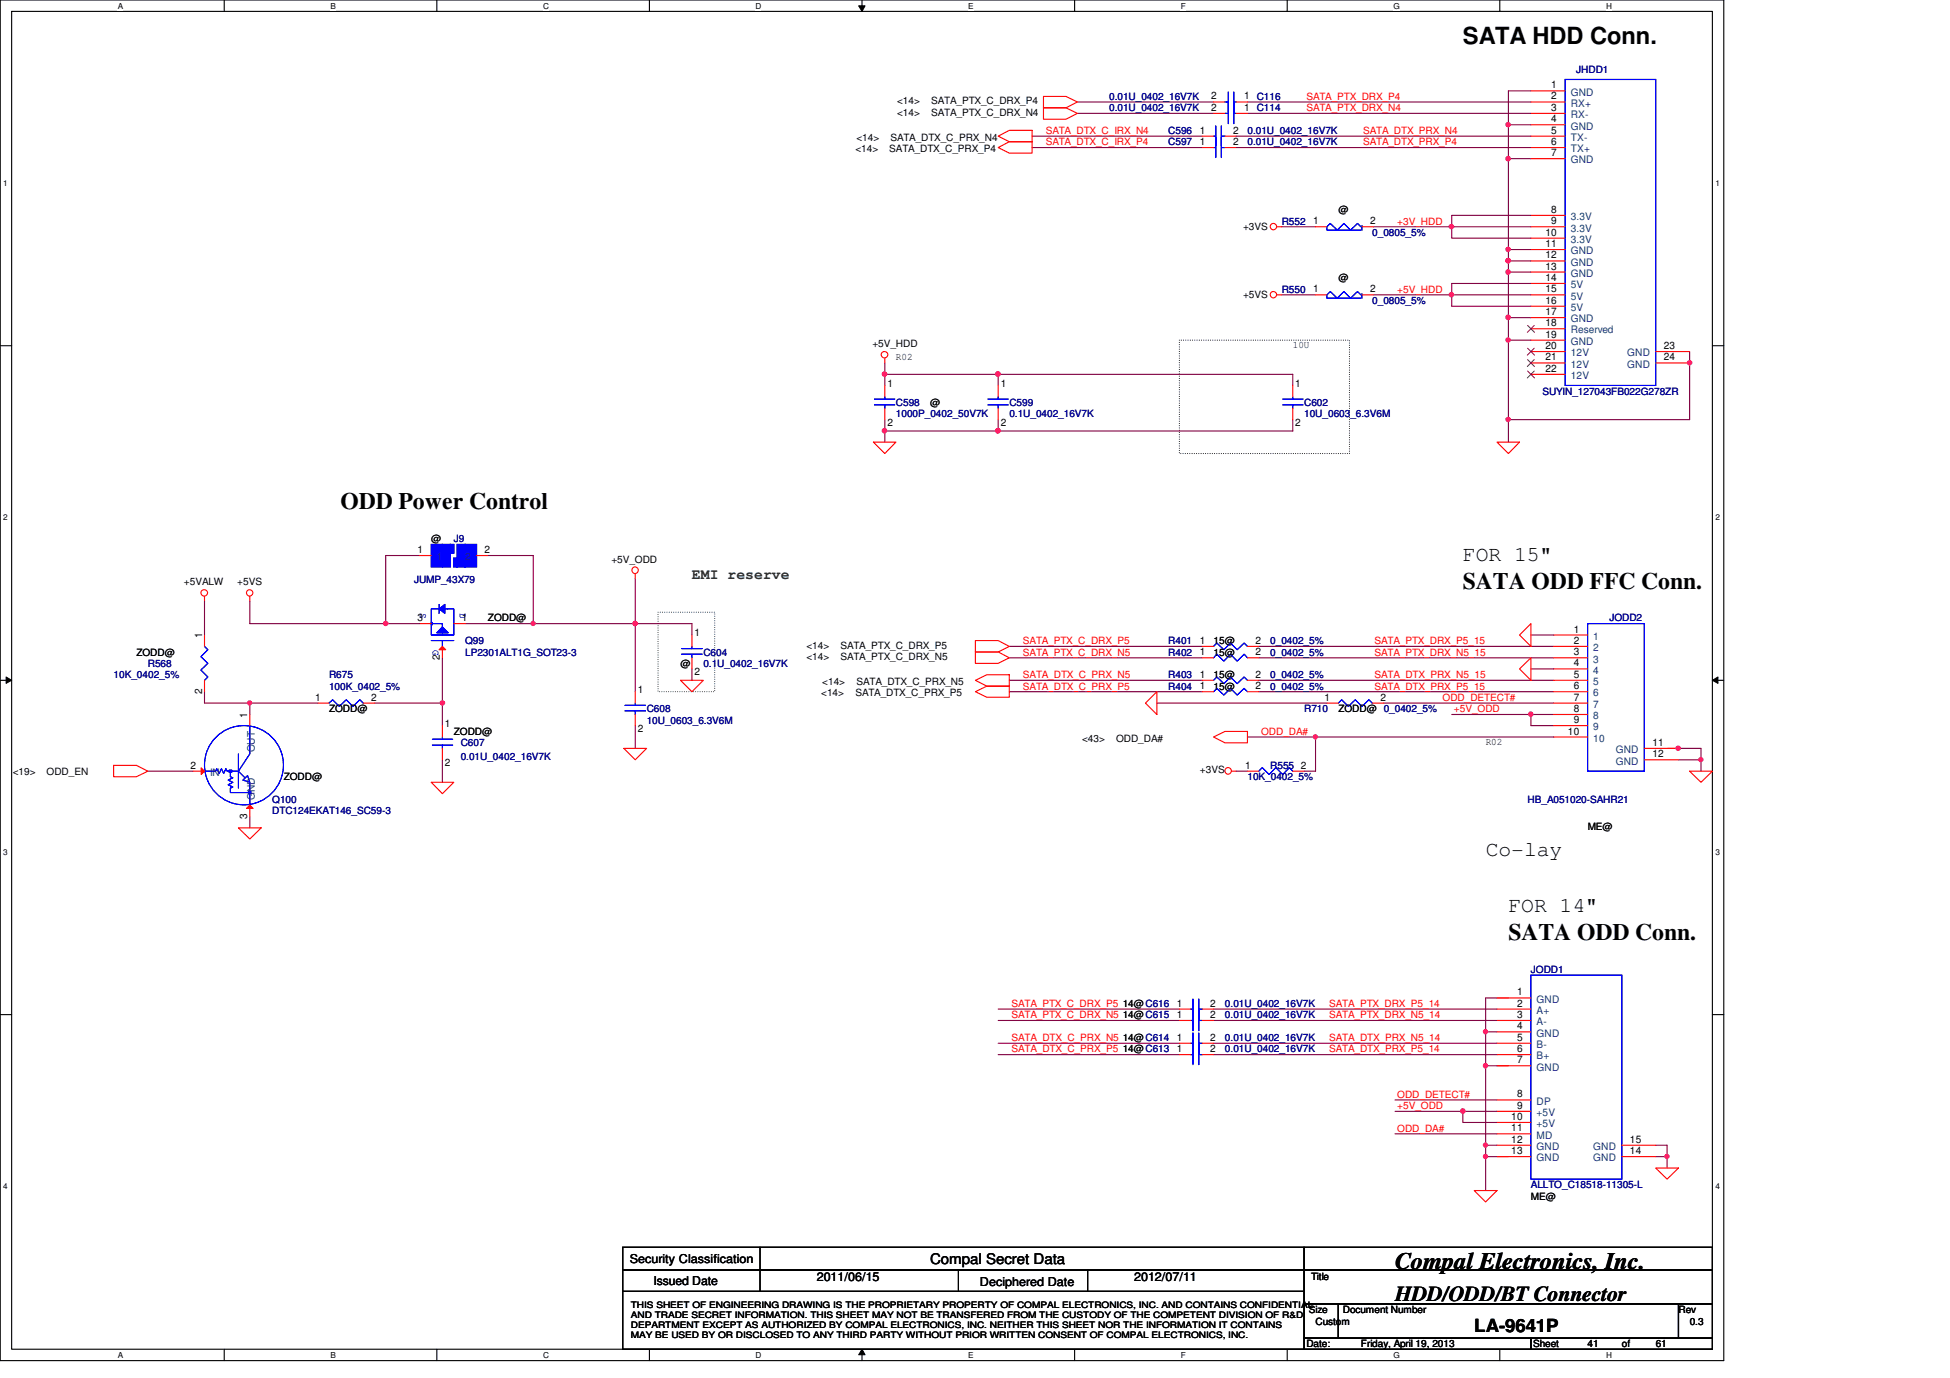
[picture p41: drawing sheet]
<svg xmlns="http://www.w3.org/2000/svg" width="297mm" height="210mm" viewBox="0 0 297 210" stroke-linecap="round" stroke-linejoin="round" font-family="sans-serif">
<defs><g id="words">
<g font-size="3.6">
<text x="222.8" y="6.8">SATA HDD Conn.</text>
<text x="51.9" y="77.6">ODD Power Control</text>
<text x="222.8" y="89.7">SATA ODD FFC Conn.</text>
<text x="229.8" y="143.2">SATA ODD Conn.</text>
<text x="212.5" y="193.3">Compal Electronics, Inc.</text>
</g>
<g font-size="3.3">
<text x="222.8" y="85.5">FOR 15&quot;</text>
<text x="226.3" y="130.3">Co-lay</text>
<text x="229.8" y="139">FOR 14&quot;</text>
<text x="212.5" y="198.1">HDD/ODD/BT Connector</text>
</g>
<text font-size="2.8" x="224.6" y="202.9">LA-9641P</text>
<text font-size="2.2" fill="#008000" x="105.4" y="88.2">EMI reserve</text>
<text font-size="2.2" x="141.7" y="192.5">Compal Secret Data</text>
<g font-size="1.9">
<text x="95.9" y="192.4">Security Classification</text>
<text x="99.5" y="195.7">Issued Date</text>
<text x="124.4" y="195.2">2011/06/15</text>
<text x="149.3" y="195.8">Deciphered Date</text>
<text x="172.8" y="195.2">2012/07/11</text>
</g>
<g font-size="1.6">
<text x="184.5" y="16.9">2</text>
<text x="184.5" y="15.2">2</text>
<text x="189.5" y="16.9">1 C114</text>
<text x="189.5" y="15.2">1 C116</text>
<text x="236.3" y="13.5">1</text>
<text x="236.3" y="15.2">2</text>
<text x="236.3" y="16.9">3</text>
<text x="182.7" y="22.1">1</text>
<text x="182.7" y="20.4">1</text>
<text x="187.8" y="22.1">2</text>
<text x="187.8" y="20.4">2</text>
<text x="236.3" y="18.6">4</text>
<text x="236.3" y="20.4">5</text>
<text x="236.3" y="22.1">6</text>
<text x="236.3" y="23.8">7</text>
<text x="200" y="34.2">1</text>
<text x="208.7" y="34.2">2</text>
<text x="235.4" y="35.9">10</text>
<text x="236.3" y="32.4">8</text>
<text x="236.3" y="34.2">9</text>
<text x="235.4" y="37.6">11</text>
<text x="235.4" y="39.4">12</text>
<text x="235.4" y="41.1">13</text>
<text x="200" y="44.5">1</text>
<text x="208.7" y="44.5">2</text>
<text x="235.4" y="42.8">14</text>
<text x="235.4" y="44.5">15</text>
<text x="235.4" y="46.3">16</text>
<text x="235.4" y="48">17</text>
<text x="235.4" y="49.7">18</text>
<text x="235.4" y="51.4">19</text>
<text x="235.4" y="53.2">20</text>
<text x="253.4" y="53.2">23</text>
<text x="135.2" y="58.9">1</text>
<text x="152.4" y="58.9">1</text>
<text x="197.3" y="58.9">1</text>
<text x="235.4" y="54.9">21</text>
<text x="235.4" y="56.6">22</text>
<text x="253.4" y="54.9">24</text>
<text x="135.2" y="64.9">2</text>
<text x="152.4" y="64.9">2</text>
<text x="197.3" y="64.9">2</text>
<text x="63.6" y="84.2">1</text>
<text x="73.8" y="84.2">2</text>
<text x="63.6" y="94.6">3</text>
<text x="70.4" y="94.6">1</text>
<text x="30.8" y="97.2" transform="rotate(-90 30.8 97.2)">1</text>
<text x="67" y="100.5" transform="rotate(-90 67 100.5)">2</text>
<text x="105.8" y="96.9">1</text>
<text x="182.7" y="98.1">1</text>
<text x="182.7" y="99.8">1</text>
<text x="191.3" y="98.1">2</text>
<text x="191.3" y="99.8">2</text>
<text x="239.7" y="96.4">1</text>
<text x="239.7" y="98.1">2</text>
<text x="239.7" y="99.8">3</text>
<text x="239.7" y="101.5">4</text>
<text x="30.8" y="105.7" transform="rotate(-90 30.8 105.7)">2</text>
<text x="48" y="106.7">1</text>
<text x="56.6" y="106.7">2</text>
<text x="97.2" y="105.5">1</text>
<text x="105.8" y="102.9">2</text>
<text x="182.7" y="103.3">1</text>
<text x="182.7" y="105">1</text>
<text x="191.3" y="103.3">2</text>
<text x="191.3" y="105">2</text>
<text x="201.8" y="106.7">1</text>
<text x="210.3" y="106.7">2</text>
<text x="239.7" y="103.3">5</text>
<text x="239.7" y="105">6</text>
<text x="239.7" y="106.7">7</text>
<text x="37.7" y="109.3" transform="rotate(-90 37.7 109.3)">1</text>
<text x="67.8" y="110.7">1</text>
<text x="97.2" y="111.5">2</text>
<text x="238.8" y="111.9">10</text>
<text x="239.7" y="108.5">8</text>
<text x="239.7" y="110.2">9</text>
<text x="251.7" y="113.6">11</text>
<text x="29" y="117.1">2</text>
<text x="67.8" y="116.7">2</text>
<text x="189.6" y="117.1">1</text>
<text x="198.2" y="117.1">2</text>
<text x="251.7" y="115.4">12</text>
<text x="37.7" y="124.7" transform="rotate(-90 37.7 124.7)">3</text>
<text x="179.3" y="155.1">1</text>
<text x="179.3" y="153.3">1</text>
<text x="184.4" y="155.1">2</text>
<text x="184.4" y="153.3">2</text>
<text x="231.1" y="151.6">1</text>
<text x="231.1" y="153.3">2</text>
<text x="231.1" y="155.1">3</text>
<text x="179.3" y="160.3">1</text>
<text x="179.3" y="158.5">1</text>
<text x="184.4" y="160.3">2</text>
<text x="184.4" y="158.5">2</text>
<text x="231.1" y="156.8">4</text>
<text x="231.1" y="158.5">5</text>
<text x="231.1" y="160.3">6</text>
<text x="231.1" y="162">7</text>
<text x="231.1" y="167.2">8</text>
<text x="230.2" y="170.6">10</text>
<text x="230.2" y="172.3">11</text>
<text x="231.1" y="168.9">9</text>
<text x="230.2" y="174.1">12</text>
<text x="230.2" y="175.8">13</text>
<text x="248.3" y="175.8">14</text>
<text x="248.3" y="174.1">15</text>
</g>
<g font-size="1.6" fill="#004080">
<text x="239.3" y="14.6">GND</text>
<text x="239.3" y="16.3">RX+</text>
<text x="239.3" y="18">RX-</text>
<text x="239.3" y="19.7">GND</text>
<text x="239.3" y="21.5">TX-</text>
<text x="239.3" y="23.2">TX+</text>
<text x="239.3" y="24.9">GND</text>
<text x="239.3" y="33.5">3.3V</text>
<text x="239.3" y="35.3">3.3V</text>
<text x="239.3" y="37">3.3V</text>
<text x="239.3" y="38.7">GND</text>
<text x="239.3" y="40.5">GND</text>
<text x="239.3" y="42.2">GND</text>
<text x="239.3" y="43.9">5V</text>
<text x="239.3" y="45.6">5V</text>
<text x="239.3" y="47.4">5V</text>
<text x="239.3" y="49.1">GND</text>
<text x="239.3" y="50.8">Reserved</text>
<text x="239.3" y="52.5">GND</text>
<text x="239.3" y="54.3">12V</text>
<text x="239.3" y="56">12V</text>
<text x="239.3" y="57.7">12V</text>
<text x="247.9" y="54.3">GND</text>
<text x="247.9" y="56">GND</text>
<text x="66.5" y="85.3">1</text>
<text x="70.9" y="85.3">2</text>
<text x="242.7" y="97.5">1</text>
<text x="242.7" y="99.2">2</text>
<text x="242.7" y="100.9">3</text>
<text x="242.7" y="102.6">4</text>
<text x="242.7" y="104.4">5</text>
<text x="242.7" y="106.1">6</text>
<text x="242.7" y="107.8">7</text>
<text x="242.7" y="109.6">8</text>
<text x="242.7" y="111.3">9</text>
<text x="242.7" y="113">10</text>
<text x="32" y="118.2">IN</text>
<text x="38.8" y="114.6" transform="rotate(-90 38.8 114.6)">OUT</text>
<text x="246.1" y="114.7">GND</text>
<text x="246.1" y="116.5">GND</text>
<text x="38.8" y="121.8" transform="rotate(-90 38.8 121.8)">GND</text>
<text x="234.1" y="152.7">GND</text>
<text x="234.1" y="154.4">A+</text>
<text x="234.1" y="156.2">A-</text>
<text x="234.1" y="157.9">GND</text>
<text x="234.1" y="159.6">B-</text>
<text x="234.1" y="161.4">B+</text>
<text x="234.1" y="163.1">GND</text>
<text x="234.1" y="168.3">DP</text>
<text x="234.1" y="170">+5V</text>
<text x="234.1" y="171.7">+5V</text>
<text x="234.1" y="173.4">MD</text>
<text x="234.1" y="175.2">GND</text>
<text x="234.1" y="176.9">GND</text>
<text x="242.7" y="176.9">GND</text>
<text x="242.7" y="175.2">GND</text>
</g>
<g font-size="1.5" fill="#000080">
<text x="240.1" y="11.1">JHDD1</text>
<text x="168.9" y="16.9">0.01U_0402_16V7K</text>
<text x="168.9" y="15.2">0.01U_0402_16V7K</text>
<text x="178" y="22.1">C597</text>
<text x="178" y="20.4">C596</text>
<text x="190" y="22.1">0.01U_0402_16V7K</text>
<text x="190" y="20.4">0.01U_0402_16V7K</text>
<text x="195.2" y="34.2">R552</text>
<text x="209" y="35.9">0_0805_5%</text>
<text x="195.2" y="44.6">R550</text>
<text x="209" y="46.3">0_0805_5%</text>
<text x="136.5" y="61.8">C598</text>
<text x="136.5" y="63.6">1000P_0402_50V7K</text>
<text x="153.8" y="61.8">C599</text>
<text x="153.8" y="63.6">0.1U_0402_16V7K</text>
<text x="198.7" y="61.8">C602</text>
<text x="198.7" y="63.6">10U_0603_6.3V6M</text>
<text x="234.9" y="60.1">SUYIN_127043FB022G278ZR</text>
<text x="69.1" y="82.6">J9</text>
<text x="63.1" y="88.8">JUMP_43X79</text>
<text x="245.1" y="94.7">JODD2</text>
<text x="22.5" y="101.6">R568</text>
<text x="70.9" y="98.1">Q99</text>
<text x="70.9" y="99.9">LP2301ALT1G_SOT23-3</text>
<text x="107.1" y="99.9">C604</text>
<text x="107.1" y="101.6">0.1U_0402_16V7K</text>
<text x="178" y="98.1">R401</text>
<text x="178" y="99.9">R402</text>
<text x="193.5" y="98.1">0_0402_5%</text>
<text x="193.5" y="99.9">0_0402_5%</text>
<text x="17.3" y="103.3">10K_0402_5%</text>
<text x="50.1" y="103.3">R675</text>
<text x="50.1" y="105">100K_0402_5%</text>
<text x="178" y="103.3">R403</text>
<text x="178" y="105">R404</text>
<text x="193.5" y="103.3">0_0402_5%</text>
<text x="193.5" y="105">0_0402_5%</text>
<text x="70.2" y="113.7">C607</text>
<text x="98.5" y="108.5">C608</text>
<text x="98.5" y="110.2">10U_0603_6.3V6M</text>
<text x="198.7" y="108.5">R710</text>
<text x="70.2" y="115.7">0.01U_0402_16V7K</text>
<text x="190" y="118.9">10K_0402_5%</text>
<text x="193.5" y="117.1">R555</text>
<text x="41.5" y="122.3">Q100</text>
<text x="41.5" y="124">DTC124EKAT146_SC59-3</text>
<text x="232.7" y="122.3">HB_A051020-SAHR21</text>
<text x="233.2" y="148.2">JODD1</text>
<text x="186.6" y="155.1">0.01U_0402_16V7K</text>
<text x="186.6" y="153.4">0.01U_0402_16V7K</text>
<text x="186.6" y="160.3">0.01U_0402_16V7K</text>
<text x="186.6" y="158.6">0.01U_0402_16V7K</text>
<text x="233.2" y="181">ALLTO_C18518-11305-L</text>
</g>
<g font-size="1.5">
<text x="136.6" y="15.9">&lt;14&gt;</text>
<text x="136.6" y="17.7">&lt;14&gt;</text>
<text x="141.9" y="15.9">SATA_PTX_C_DRX_P4</text>
<text x="141.9" y="17.7">SATA_PTX_C_DRX_N4</text>
<text x="130.3" y="23.2">&lt;14&gt;</text>
<text x="130.5" y="21.4">&lt;14&gt;</text>
<text x="135.5" y="23.2">SATA_DTX_C_PRX_P4</text>
<text x="135.6" y="21.4">SATA_DTX_C_PRX_N4</text>
<text x="189.4" y="35.1">+3VS</text>
<text x="203.9" y="32.5">@</text>
<text x="189.4" y="45.5">+5VS</text>
<text x="203.9" y="42.8">@</text>
<text x="132.9" y="52.9">+5V_HDD</text>
<text x="196.9" y="53">10U</text>
<text x="136.5" y="54.8">R02</text>
<text x="141.7" y="61.8">@</text>
<text x="65.7" y="82.6">@</text>
<text x="28" y="89.2">+5VALW</text>
<text x="36.1" y="89.2">+5VS</text>
<text x="93.1" y="85.7">+5V_ODD</text>
<text x="74.3" y="94.7">ZODD@</text>
<text x="20.8" y="99.9">ZODD@</text>
<text x="103.7" y="101.6">@</text>
<text x="122.8" y="98.8">&lt;14&gt;</text>
<text x="122.8" y="100.5">&lt;14&gt;</text>
<text x="128" y="98.8">SATA_PTX_C_DRX_P5</text>
<text x="128" y="100.5">SATA_PTX_C_DRX_N5</text>
<text x="184.9" y="98.1">15@</text>
<text x="184.9" y="99.9">15@</text>
<text x="125.1" y="106.1">&lt;14&gt;</text>
<text x="125.3" y="104.4">&lt;14&gt;</text>
<text x="130.3" y="106.1">SATA_DTX_C_PRX_P5</text>
<text x="130.5" y="104.4">SATA_DTX_C_PRX_N5</text>
<text x="184.9" y="103.3">15@</text>
<text x="184.9" y="105">15@</text>
<text x="50.1" y="108.5">ZODD@</text>
<text x="69.1" y="111.9">ZODD@</text>
<text x="164.8" y="113">&lt;43&gt;</text>
<text x="170" y="113">ODD_DA#</text>
<text x="203.9" y="108.5">ZODD@ 0_0402_5%</text>
<text x="226.3" y="113.5">R02</text>
<text x="1.9" y="118">&lt;19&gt;</text>
<text x="7.1" y="118">ODD_EN</text>
<text x="43.2" y="118.9">ZODD@</text>
<text x="182.8" y="117.8">+3VS</text>
<text x="241.8" y="126.4">ME@</text>
<text x="171" y="155.1">14@C615</text>
<text x="171" y="153.4">14@C616</text>
<text x="171" y="160.3">14@C613</text>
<text x="171" y="158.6">14@C614</text>
<text x="233.2" y="182.8">ME@</text>
<text x="199.7" y="195">Title</text>
<text x="199.4" y="200">Size</text>
<text x="200.4" y="201.8">Custom</text>
<text x="204.6" y="200">Document Number</text>
<text x="255.7" y="200">Rev</text>
<text x="257.4" y="201.8">0.3</text>
<text x="199" y="205.2">Date:</text>
<text x="207.3" y="205.2">Friday, April 19, 2013</text>
<text x="233.5" y="205.2">Sheet</text>
<text x="241.8" y="205.2">41</text>
<text x="247.1" y="205.2">of</text>
<text x="252.2" y="205.2">61</text>
</g>
<g font-size="1.5" fill="#f00">
<text x="199" y="15.2">SATA_PTX_DRX_P4</text>
<text x="199" y="16.9">SATA_PTX_DRX_N4</text>
<text x="159.3" y="22.1">SATA_DTX_C_IRX_P4</text>
<text x="159.3" y="20.4">SATA_DTX_C_IRX_N4</text>
<text x="207.6" y="20.4">SATA_DTX_PRX_N4</text>
<text x="207.6" y="22.1">SATA_DTX_PRX_P4</text>
<text x="212.8" y="34.2">+3V_HDD</text>
<text x="212.8" y="44.6">+5V_HDD</text>
<text x="155.8" y="98.1">SATA_PTX_C_DRX_P5</text>
<text x="155.8" y="99.9">SATA_PTX_C_DRX_N5</text>
<text x="209.4" y="99.9">SATA_PTX_DRX_N5_15</text>
<text x="209.4" y="98.1">SATA_PTX_DRX_P5_15</text>
<text x="155.8" y="103.3">SATA_DTX_C_PRX_N5</text>
<text x="155.8" y="105">SATA_DTX_C_PRX_P5</text>
<text x="209.4" y="105">SATA_DTX_PRX_P5_15</text>
<text x="209.4" y="103.3">SATA_DTX_PRX_N5_15</text>
<text x="219.7" y="106.8">ODD_DETECT#</text>
<text x="192.1" y="111.9">ODD_DA#</text>
<text x="221.5" y="108.5">+5V_ODD</text>
<text x="154.1" y="153.4">SATA_PTX_C_DRX_P5</text>
<text x="154.1" y="155.1">SATA_PTX_C_DRX_N5</text>
<text x="202.5" y="155.1">SATA_PTX_DRX_N5_14</text>
<text x="202.5" y="153.4">SATA_PTX_DRX_P5_14</text>
<text x="154.1" y="158.6">SATA_DTX_C_PRX_N5</text>
<text x="154.1" y="160.3">SATA_DTX_C_PRX_P5</text>
<text x="202.5" y="160.3">SATA_DTX_PRX_P5_14</text>
<text x="202.5" y="158.6">SATA_DTX_PRX_N5_14</text>
<text x="212.8" y="167.2">ODD_DETECT#</text>
<text x="212.8" y="172.4">ODD_DA#</text>
<text x="212.8" y="169">+5V_ODD</text>
</g>
<g font-size="1.5" fill="#00f">
<text x="64" y="93.4" transform="rotate(90 64 93.4)">S</text>
<text x="70.1" y="93.4" transform="rotate(90 70.1 93.4)">D</text>
<text x="65.9" y="99" transform="rotate(90 65.9 99)">G</text>
</g>
<g font-size="1.4">
<text x="96.1" y="199.2">THIS SHEET OF ENGINEERING DRAWING IS THE PROPRIETARY PROPERTY OF COMPAL ELECTRONICS, INC. AND CONTAINS CONFIDENTIAL</text>
<text x="96.1" y="200.7">AND TRADE SECRET INFORMATION. THIS SHEET MAY NOT BE TRANSFERED FROM THE CUSTODY OF THE COMPETENT DIVISION OF R&amp;D</text>
<text x="96.1" y="202.3">DEPARTMENT EXCEPT AS AUTHORIZED BY COMPAL ELECTRONICS, INC. NEITHER THIS SHEET NOR THE INFORMATION IT CONTAINS</text>
<text x="96.1" y="203.9">MAY BE USED BY OR DISCLOSED TO ANY THIRD PARTY WITHOUT PRIOR WRITTEN CONSENT OF COMPAL ELECTRONICS, INC.</text>
</g>
<g font-size="1.3">
<text x="17.9" y="1.4">A</text>
<text x="50.3" y="1.4">B</text>
<text x="82.7" y="1.4">C</text>
<text x="115.1" y="1.4">D</text>
<text x="147.5" y="1.4">E</text>
<text x="179.9" y="1.4">F</text>
<text x="212.3" y="1.4">G</text>
<text x="244.6" y="1.4">H</text>
<text x=".5" y="28.3">1</text>
<text x="261.3" y="28.3">1</text>
<text x=".5" y="79.2">2</text>
<text x="261.3" y="79.2">2</text>
<text x=".5" y="130.2">3</text>
<text x="261.3" y="130.2">3</text>
<text x=".5" y="181.1">4</text>
<text x="261.3" y="181.1">4</text>
<text x="17.9" y="206.9">A</text>
<text x="50.3" y="206.9">B</text>
<text x="82.7" y="206.9">C</text>
<text x="115.1" y="206.9">D</text>
<text x="147.5" y="206.9">E</text>
<text x="179.9" y="206.9">F</text>
<text x="212.3" y="206.9">G</text>
<text x="244.6" y="206.9">H</text>
</g>
</g></defs>
<path d="M0 0h262.6v207.3h-262.6zM1.8 1.7h259v203.8h-259z" fill="none" stroke="#000" stroke-width=".17"/>
<g fill="#fff">
<path d="M17.9 .2h.8v1.4h-.8z"/>
<path d="M17.9 205.7h.8v1.4h-.8z"/>
</g>
<path d="M34.2 0v1.7M34.2 205.5v1.8" fill="none" stroke="#000" stroke-width=".17"/>
<g fill="#fff">
<path d="M50.3 .2h.8v1.4h-.8z"/>
<path d="M50.3 205.7h.8v1.4h-.8z"/>
</g>
<path d="M66.5 0v1.7M66.5 205.5v1.8" fill="none" stroke="#000" stroke-width=".17"/>
<g fill="#fff">
<path d="M82.7 .2h.9v1.4h-.9z"/>
<path d="M82.7 205.7h.9v1.4h-.9z"/>
</g>
<path d="M98.9 0v1.7M98.9 205.5v1.8" fill="none" stroke="#000" stroke-width=".17"/>
<g fill="#fff">
<path d="M115.1 .2h.9v1.4h-.9z"/>
<path d="M115.1 205.7h.9v1.4h-.9z"/>
</g>
<path d="M131.3 0v1.7M131.3 205.5v1.8" fill="none" stroke="#000" stroke-width=".17"/>
<path d="M130.8 .9h1l-.5 .8zM131.3 205.5l.5 .9h-1z" fill="#000"/>
<path d="M130.8 .9h1l-.5 .8zM131.3 205.5l.5 .9h-1z" fill="none" stroke="#000" stroke-width=".15"/>
<g fill="#fff">
<path d="M147.5 .2h.8v1.4h-.8z"/>
<path d="M147.5 205.7h.8v1.4h-.8z"/>
</g>
<path d="M163.7 0v1.7M163.7 205.5v1.8" fill="none" stroke="#000" stroke-width=".17"/>
<g fill="#fff">
<path d="M179.9 .2h.7v1.4h-.7z"/>
<path d="M179.9 205.7h.7v1.4h-.7z"/>
</g>
<path d="M196.1 0v1.7M196.1 205.5v1.8" fill="none" stroke="#000" stroke-width=".17"/>
<g fill="#fff">
<path d="M212.2 .2h1v1.4h-1z"/>
<path d="M212.2 205.7h1v1.4h-1z"/>
</g>
<path d="M228.5 0v1.7M228.5 205.5v1.8" fill="none" stroke="#000" stroke-width=".17"/>
<g fill="#fff">
<path d="M244.6 .2h.9v1.4h-.9z"/>
<path d="M244.6 205.7h.9v1.4h-.9z"/>
<path d="M.5 27.2h.7v1.4h-.7z"/>
<path d="M261.3 27.2h.7v1.4h-.7z"/>
<path d="M.5 78.1h.7v1.4h-.7z"/>
<path d="M261.3 78.1h.7v1.4h-.7z"/>
</g>
<path d="M0 52.7h1.8M260.8 52.7h1.8" fill="none" stroke="#000" stroke-width=".17"/>
<g fill="#fff">
<path d="M.5 129.1h.7v1.4h-.7z"/>
<path d="M261.3 129.1h.7v1.4h-.7z"/>
</g>
<path d="M0 103.6h1.8M260.8 103.6h1.8" fill="none" stroke="#000" stroke-width=".17"/>
<path d="M.9 103.1l.9 .5-.9 .5zM260.8 103.6l.9-.5v1z" fill="#000"/>
<path d="M.9 103.1l.9 .5-.9 .5zM260.8 103.6l.9-.5v1z" fill="none" stroke="#000" stroke-width=".15"/>
<g fill="#fff">
<path d="M.5 180h.7v1.4h-.7z"/>
<path d="M261.3 180h.7v1.4h-.7z"/>
</g>
<path d="M0 154.6h1.8M260.8 154.6h1.8" fill="none" stroke="#000" stroke-width=".17"/>
<path d="M179.7 51.8h25.9v17.3h-25.9z" fill="none" stroke="#000" stroke-width=".17" stroke-dasharray="0 .3"/>
<path d="M100.2 93.3h8.7v12.1h-8.7z" fill="none" stroke="#008000" stroke-width=".17" stroke-dasharray="0 .3"/>
<path d="M229.8 13.8v5.2M157.2 22.5h25.9M157.2 20.7h25.9M188.3 20.7h44.9M188.3 22.5h44.9M134.8 55.3v1.7M196.9 57h-44.8v1.7M134.8 65.7v1.6M152.1 63.9v1.8" fill="none" stroke="#800040" stroke-width=".17"/>
<circle cx="152" cy="57" r=".34" fill="#f0f"/>
<circle cx="152" cy="57" r=".34" fill="none" stroke="#f0f" stroke-width=".17"/>
<path d="M229.8 13.8h3.4M229.8 19h3.4M134.8 57v1.7M134.8 63.9v1.8M196.9 63.9v1.8h-44.8M229.8 63.9v3.4" fill="none" stroke="#800040" stroke-width=".17"/>
<circle cx="152" cy="65.6" r=".34" fill="#f0f"/>
<circle cx="152" cy="65.6" r=".34" fill="none" stroke="#f0f" stroke-width=".17"/>
<path d="M134.8 65.7h17.3" fill="none" stroke="#800040" stroke-width=".17"/>
<circle cx="152" cy="65.6" r=".34" fill="#f0f"/>
<circle cx="152" cy="65.6" r=".34" fill="none" stroke="#f0f" stroke-width=".17"/>
<circle cx="134.7" cy="65.6" r=".34" fill="#f0f"/>
<circle cx="134.7" cy="65.6" r=".34" fill="none" stroke="#f0f" stroke-width=".17"/>
<path d="M134.8 57h17.3M196.9 57v1.7" fill="none" stroke="#800040" stroke-width=".17"/>
<circle cx="152" cy="57" r=".34" fill="#f0f"/>
<circle cx="152" cy="57" r=".34" fill="none" stroke="#f0f" stroke-width=".17"/>
<circle cx="134.7" cy="57" r=".34" fill="#f0f"/>
<circle cx="134.7" cy="57" r=".34" fill="none" stroke="#f0f" stroke-width=".17"/>
<path d="M81.2 95h15.6v10.4M67.4 115.7v3.5" fill="none" stroke="#800040" stroke-width=".17"/>
<circle cx="96.7" cy="95" r=".32" fill="#f0f"/>
<circle cx="96.7" cy="95" r=".32" fill="none" stroke="#f0f" stroke-width=".17"/>
<circle cx="81.2" cy="95" r=".32" fill="#f0f"/>
<circle cx="81.2" cy="95" r=".32" fill="none" stroke="#f0f" stroke-width=".17"/>
<path d="M58.8 95h5.2" fill="none" stroke="#800040" stroke-width=".17"/>
<circle cx="58.8" cy="95" r=".33" fill="#f0f"/>
<circle cx="58.8" cy="95" r=".33" fill="none" stroke="#f0f" stroke-width=".17"/>
<path d="M38.1 91.6v3.4M22.5 117.5h6.9M67.4 107.1v3.4M38.1 124.4v1.7" fill="none" stroke="#800040" stroke-width=".17"/>
<circle cx="67.4" cy="107.1" r=".33" fill="#f0f"/>
<circle cx="67.4" cy="107.1" r=".33" fill="none" stroke="#f0f" stroke-width=".17"/>
<path d="M96.8 95h8.6" fill="none" stroke="#800040" stroke-width=".17"/>
<circle cx="96.7" cy="95" r=".32" fill="#f0f"/>
<circle cx="96.7" cy="95" r=".32" fill="none" stroke="#f0f" stroke-width=".17"/>
<path d="M233.2 24.2h-3.4v13.8M64 84.6h-5.2v10.4h-20.7M74.3 84.6h6.9v10.4h-10.3M38.1 107.1v1.7M96.8 110.5v3.5" fill="none" stroke="#800040" stroke-width=".17"/>
<circle cx="229.7" cy="24.2" r=".34" fill="#f0f"/>
<circle cx="229.7" cy="24.2" r=".34" fill="none" stroke="#f0f" stroke-width=".17"/>
<path d="M257.4 55.3v8.6" fill="none" stroke="#800040" stroke-width=".17"/>
<circle cx="257.4" cy="55.3" r=".33" fill="#f0f"/>
<circle cx="257.4" cy="55.3" r=".33" fill="none" stroke="#f0f" stroke-width=".17"/>
<path d="M229.8 63.9h27.6" fill="none" stroke="#800040" stroke-width=".17"/>
<circle cx="229.7" cy="63.9" r=".33" fill="#f0f"/>
<circle cx="229.7" cy="63.9" r=".33" fill="none" stroke="#f0f" stroke-width=".17"/>
<path d="M229.8 39.7v1.7M229.8 38h3.4" fill="none" stroke="#800040" stroke-width=".17"/>
<circle cx="229.7" cy="39.7" r=".34" fill="#f0f"/>
<circle cx="229.7" cy="39.7" r=".34" fill="none" stroke="#f0f" stroke-width=".17"/>
<path d="M229.8 48.4v3.4h3.4" fill="none" stroke="#800040" stroke-width=".17"/>
<circle cx="229.7" cy="48.3" r=".34" fill="#f0f"/>
<circle cx="229.7" cy="48.3" r=".34" fill="none" stroke="#f0f" stroke-width=".17"/>
<path d="M229.8 38v1.7M221.1 43.2h12.1M229.8 41.4v7h3.4" fill="none" stroke="#800040" stroke-width=".17"/>
<circle cx="229.7" cy="39.7" r=".34" fill="#f0f"/>
<circle cx="229.7" cy="39.7" r=".34" fill="none" stroke="#f0f" stroke-width=".17"/>
<circle cx="229.7" cy="38" r=".33" fill="#f0f"/>
<circle cx="229.7" cy="38" r=".33" fill="none" stroke="#f0f" stroke-width=".17"/>
<path d="M229.8 39.7h3.4M229.8 41.4h3.4" fill="none" stroke="#800040" stroke-width=".17"/>
<circle cx="229.7" cy="41.4" r=".34" fill="#f0f"/>
<circle cx="229.7" cy="41.4" r=".34" fill="none" stroke="#f0f" stroke-width=".17"/>
<path d="M221.1 44.9h12.1" fill="none" stroke="#800040" stroke-width=".17"/>
<circle cx="221.1" cy="44.9" r=".33" fill="#f0f"/>
<circle cx="221.1" cy="44.9" r=".33" fill="none" stroke="#f0f" stroke-width=".17"/>
<path d="M221.1 46.6h12.1M229.8 51.8v12.1" fill="none" stroke="#800040" stroke-width=".17"/>
<circle cx="229.7" cy="51.8" r=".33" fill="#f0f"/>
<circle cx="229.7" cy="51.8" r=".33" fill="none" stroke="#f0f" stroke-width=".17"/>
<path d="M229.8 19v5.2" fill="none" stroke="#800040" stroke-width=".17"/>
<circle cx="229.7" cy="19" r=".33" fill="#f0f"/>
<circle cx="229.7" cy="19" r=".33" fill="none" stroke="#f0f" stroke-width=".17"/>
<path d="M195.2 44.9h5.2M257.4 53.5v1.8M31.2 91.6v5.1M31.2 105.4v1.7h17.2M67.4 100.2v6.9h-10.3M188.3 117.5h1.7M198.7 117.5h1.7" fill="none" stroke="#800040" stroke-width=".17"/>
<circle cx="38" cy="107.1" r=".32" fill="#f0f"/>
<circle cx="38" cy="107.1" r=".32" fill="none" stroke="#f0f" stroke-width=".17"/>
<path d="M191.8 98.5h44.9M153.7 103.6h29.4M153.7 105.4h29.4M190 112.3h46.7M191.8 105.4h44.9M191.8 103.6h44.9M191.8 100.2h44.9M233.2 101.9h3.5M233.2 108.8h3.5" fill="none" stroke="#800040" stroke-width=".17"/>
<circle cx="233.2" cy="108.8" r=".33" fill="#f0f"/>
<circle cx="233.2" cy="108.8" r=".33" fill="none" stroke="#f0f" stroke-width=".17"/>
<path d="M153.7 98.5h29.4M153.7 100.2h29.4M200.4 112.3v5.2M210.8 107.1h25.9M221.1 108.8h12.1v1.7h3.5" fill="none" stroke="#800040" stroke-width=".17"/>
<circle cx="200.4" cy="112.2" r=".32" fill="#f0f"/>
<circle cx="200.4" cy="112.2" r=".32" fill="none" stroke="#f0f" stroke-width=".17"/>
<g fill="none" stroke="#800040" stroke-width=".17">
<path d="M164.1 15.5h20.8M164.1 17.3h20.8M190 15.5h43.2M190 17.3h43.2M96.8 88.1v6.9M105.4 95v1.7M233.2 96.7h3.5M105.4 101.9v1.7M152.1 158.9h27.6M152.1 153.7h27.6M152.1 155.4h27.6M184.9 158.9h43.1"/>
<path d="M184.9 155.4h43.1M184.9 153.7h43.1M152.1 160.6h27.6M184.9 160.6h43.1M212.5 167.5h15.5M212.5 172.7h15.5M222.8 169.3h5.2"/>
</g>
<circle cx="222.8" cy="169.2" r=".34" fill="#f0f"/>
<circle cx="222.8" cy="169.2" r=".34" fill="none" stroke="#f0f" stroke-width=".17"/>
<path d="M226.3 152v5.2M226.3 157.2v5.1M226.3 157.2h1.7M212.5 169.3h10.3v1.7h5.2" fill="none" stroke="#800040" stroke-width=".17"/>
<circle cx="226.3" cy="157.2" r=".32" fill="#f0f"/>
<circle cx="226.3" cy="157.2" r=".32" fill="none" stroke="#f0f" stroke-width=".17"/>
<path d="M226.3 162.3v12.1" fill="none" stroke="#800040" stroke-width=".17"/>
<circle cx="226.3" cy="162.3" r=".33" fill="#f0f"/>
<circle cx="226.3" cy="162.3" r=".33" fill="none" stroke="#f0f" stroke-width=".17"/>
<path d="M226.3 176.2v5.1M226.3 174.4h1.7" fill="none" stroke="#800040" stroke-width=".17"/>
<circle cx="226.3" cy="176.2" r=".32" fill="#f0f"/>
<circle cx="226.3" cy="176.2" r=".32" fill="none" stroke="#f0f" stroke-width=".17"/>
<path d="M252.2 174.4h1.7v1.8M252.2 176.2h1.7M253.9 176.2v1.7" fill="none" stroke="#800040" stroke-width=".17"/>
<circle cx="253.9" cy="176.2" r=".32" fill="#f0f"/>
<circle cx="253.9" cy="176.2" r=".32" fill="none" stroke="#f0f" stroke-width=".17"/>
<path d="M226.3 174.4v1.8" fill="none" stroke="#800040" stroke-width=".17"/>
<circle cx="226.3" cy="174.4" r=".32" fill="#f0f"/>
<circle cx="226.3" cy="174.4" r=".32" fill="none" stroke="#f0f" stroke-width=".17"/>
<path d="M259.1 114v1.7h-3.4M259.1 115.7v1.8" fill="none" stroke="#800040" stroke-width=".17"/>
<circle cx="259.1" cy="115.7" r=".32" fill="#f0f"/>
<circle cx="259.1" cy="115.7" r=".32" fill="none" stroke="#f0f" stroke-width=".17"/>
<path d="M255.7 114h3.4" fill="none" stroke="#800040" stroke-width=".17"/>
<circle cx="255.6" cy="114" r=".33" fill="#f0f"/>
<circle cx="255.6" cy="114" r=".33" fill="none" stroke="#f0f" stroke-width=".17"/>
<path d="M195.2 34.5h5.2M233.2 32.8h-12.1v1.7h12.1M209.2 44.9h11.9M221.1 43.2v1.7M221.1 44.9v1.7M176.2 107.1h25.9M253.9 114h1.8M226.3 152h3.5M226.3 162.3h3.5M226.3 176.2h3.5" fill="none" stroke="#800040" stroke-width=".17"/>
<circle cx="221.1" cy="34.5" r=".33" fill="#f0f"/>
<circle cx="221.1" cy="34.5" r=".33" fill="none" stroke="#f0f" stroke-width=".17"/>
<path d="M209.2 34.5h11.9v1.8h12.1" fill="none" stroke="#800040" stroke-width=".17"/>
<g fill="none" stroke="#f00" stroke-width=".17">
<path d="M159 14.7h3.4l1.7 .8-1.7 .9h-3.4zM159 16.4h3.4l1.7 .9-1.7 .9h-3.4zM184.9 17.3h1.7M188.3 17.3h1.7M152.1 20.7l1.6-.8h3.5v1.7h-3.5zM152.1 22.5l1.6-.9h3.5v1.7h-3.5zM183.1 22.5h1.8M183.1 20.7h1.8M186.6 22.5h1.7M186.6 20.7h1.7M194.5 34.5h.7M134.8 54.6v.7"/>
<path d="M194.5 44.9h.7M196.9 58.7v1.7M200.4 44.9h1.7M207.5 44.9h1.7M133 67.3h3.5l-1.7 1.8zM196.9 62.2v1.7M228 67.3h3.5l-1.7 1.8zM31.2 90.8v.8M38.1 90.8v.8M96.8 87.4v.7M105.4 96.7v1.8M148.6 97.6h3.5l1.6 .9-1.6 .8h-3.5z"/>
<path d="M148.6 99.3h3.5l1.6 .9-1.6 .8h-3.5zM231.5 96.7l1.7-1.7v3.5zM236.7 96.7h5.1M236.7 98.5h5.1M17.3 116.6h3.5l1.7 .9-1.7 .8h-3.5zM65.7 119.2h3.4l-1.7 1.7zM95 114h3.5l-1.7 1.7zM96.8 105.4v1.7M96.8 108.8v1.7M103.7 103.6h3.4l-1.7 1.8zM105.4 100.2v1.7M148.6 105.4l1.7-.9h3.4v1.7h-3.4z"/>
<path d="M148.6 103.6l1.7-.8h3.4v1.7h-3.4zM174.5 107.1l1.7-1.7v3.4zM183.1 103.6h1.8M183.1 105.4h1.8M184.9 112.3l1.7-.9h3.4v1.8h-3.4zM187.6 117.5h.7M190 103.6h1.8M190 105.4h1.8M190 117.5h1.8M196.9 117.5h1.8M231.5 101.9l1.7-1.7v3.4zM236.7 100.2h5.1"/>
<path d="M236.7 101.9h5.1M236.7 103.6h5.1M236.7 105.4h5.1M236.7 107.1h5.1M236.7 108.8h5.1M236.7 110.5h5.1M236.7 112.3h5.1M250.5 114h5.2M250.5 115.7h5.2M257.4 117.5h3.4l-1.7 1.7zM36.3 126.1h3.5l-1.7 1.7zM179.7 155.4h1.7"/>
<path d="M179.7 153.7h1.7M183.1 155.4h1.8M183.1 153.7h1.8M179.7 160.6h1.7M183.1 160.6h1.8M252.2 177.9h3.5l-1.8 1.7zM224.6 181.3h3.4l-1.7 1.8z"/>
<circle cx="194" cy="34.5" r=".49"/>
<circle cx="134.7" cy="54" r=".5"/>
<circle cx="194" cy="44.9" r=".49"/>
<circle cx="31.1" cy="90.3" r=".5"/>
<circle cx="38" cy="90.3" r=".49"/>
<circle cx="96.7" cy="86.9" r=".5"/>
<circle cx="187.1" cy="117.4" r=".5"/>
</g>
<g fill="none" stroke="#000" stroke-width=".17">
<path d="M94.9 190h103.8v3.5h-103.8zM94.9 193.5h103.8v3.2h-103.8zM94.9 196.7h103.8v8.8h-103.8zM115.8 190v6.7M146 193.5v3.2M165.7 193.5v3.2M198.7 190h62.1v3.5h-62.1zM198.7 193.5h62.1v5.1h-62.1zM198.7 198.6h5.2v5.2h-5.2zM203.9 198.6h51.8v5.2h-51.8zM255.7 198.6h5.1v5.2h-5.1zM198.7 203.8h34.5v1.7h-34.5z"/>
<path d="M233.2 203.8h27.6v1.7h-27.6z"/>
</g>
<g fill="none" stroke="#00f" stroke-width=".17">
<path d="M185.2 19.2v3.1M186 19.2v3.1M186.6 17.3h.5M187.1 15.7v3.1M187.9 15.7v3.1M187.9 17.3h.4M184.9 22.5h.3M184.9 20.7h.3M185.2 20.9v3.1M186 20.9v3.1M186 22.5h.6M186 20.7h.6"/>
<path d="M207.3 44.9l-.5-.5-1.1 1-1-1-1 1-1.1-1-.5 .5v.5h5.2M207.5 44.7v.7M195.4 61.7h3.1M195.4 60.8h3.1M196.9 60.4v.4M196.9 61.7v.5M103.8 99.6h3.2M103.8 98.8h3.2M105.4 98.5v.3M105.4 99.6v.6M241.8 95h8.7v22.5h-8.7zM95.2 108.3h3.1"/>
<path d="M95.2 107.4h3.1M96.8 107.1v.3M96.8 108.3v.5M184.9 103.6l.5-.5 1 1 1-1 1.1 1 1-1 .5 .5M184.9 105.4l.5-.5 1 1 1-1 1.1 1 1-1 .5 .5M191.8 117.5l.5-.6 1 1.1 1-1.1 1.1 1.1 1-1.1 .5 .6M181.4 155.4h.3M181.4 153.7h.3M181.7 159.1v3.1M181.7 153.9v3.1M181.7 152.2v3.1M182.6 159.1v3.1"/>
<path d="M182.6 153.9v3.1M182.6 152.2v3.1M182.6 155.4h.5M182.6 153.7h.5M181.4 160.6h.3M182.6 160.6h.5"/>
</g>
<path d="M67.4 95.5l.9 .9h-1.8z" fill="#00f"/>
<path d="M67.4 95.5l.9 .9h-1.8z" fill="none" stroke="#00f" stroke-width=".17"/>
<path d="M66.9 92.7l.9-.6v1.3z" fill="#00f"/>
<path d="M65.7 97.6h3.4M66.9 92.7h-1.2v2.3v-.2h.2v.4h-.2M66.9 92.1v1.3M66.9 92.7l.9-.6v1.3zM67.4 97.6v.9M67.8 92.7h1.3v4h-3.4v-1.7h1.7v1.7" fill="none" stroke="#00f" stroke-width=".17"/>
<path d="M67.4 95.5l.9 .9h-1.8z" fill="#00f"/>
<path d="M67.4 95.5l.9 .9h-1.8z" fill="none" stroke="#00f" stroke-width=".17"/>
<path d="M66.9 92.7l.9-.6v1.3z" fill="#00f"/>
<path d="M65.7 97.6h3.4M66.9 92.7h-1.2v2.3v-.2h.2v.4h-.2M66.9 92.1v1.3M66.9 92.7l.9-.6v1.3zM67.4 97.6v.9M67.8 92.7h1.3v4h-3.4v-1.7h1.7v1.7" fill="none" stroke="#00f" stroke-width=".17"/>
<path d="M66.9 99l.5-.5 .5 .5z" fill="#f00"/>
<g fill="none" stroke="#f00" stroke-width=".17">
<path d="M64 95h1.7M66.9 99l.5-.5 .5 .5zM67.4 98.5v1.7M69.1 95h1.8M228 152h5.2M228 153.7h5.2M228 155.4h5.2M228 157.2h5.2M228 158.9h5.2M228 160.6h5.2M228 162.3h5.2M228 167.5h5.2"/>
<path d="M228 169.3h5.2M228 171h5.2M228 172.7h5.2M228 174.4h5.2M228 176.2h5.2M247 176.2h5.2M247 174.4h5.2"/>
</g>
<path d="M233.2 148.5h13.8v31.1h-13.8z" fill="none" stroke="#00f" stroke-width=".17"/>
<path d="M65.7 82.9h1.7v3.5h-1.7z" fill-rule="evenodd" fill="#00f"/>
<path d="M65.7 82.9h1.7v3.5h-1.7z" fill="none" stroke="#00f" stroke-width=".17"/>
<path d="M67.4 82.9h1.2v3.5h-1.2z" fill-rule="evenodd" fill="#00f"/>
<path d="M67.4 82.9h1.2v3.5h-1.2z" fill="none" stroke="#00f" stroke-width=".17"/>
<path d="M68.6 82.9h.5v1.4h-.5z" fill-rule="evenodd" fill="#00f"/>
<path d="M68.6 82.9h.5v1.4h-.5z" fill="none" stroke="#00f" stroke-width=".17"/>
<path d="M69.1 85h.5v1.4h-.5z" fill-rule="evenodd" fill="#00f"/>
<path d="M69.1 85h.5v1.4h-.5z" fill="none" stroke="#00f" stroke-width=".17"/>
<path d="M69.6 82.9h1.3v3.5h-1.3z" fill-rule="evenodd" fill="#00f"/>
<path d="M69.6 82.9h1.3v3.5h-1.3z" fill="none" stroke="#00f" stroke-width=".17"/>
<path d="M70.9 82.9h1.7v3.5h-1.7z" fill-rule="evenodd" fill="#00f"/>
<path d="M70.9 82.9h1.7v3.5h-1.7z" fill="none" stroke="#00f" stroke-width=".17"/>
<path d="M65.7 82.9h1.7v3.5h-1.7z" fill-rule="evenodd" fill="#00f"/>
<path d="M65.7 82.9h1.7v3.5h-1.7z" fill="none" stroke="#00f" stroke-width=".17"/>
<path d="M67.4 82.9h1.2v3.5h-1.2z" fill-rule="evenodd" fill="#00f"/>
<path d="M67.4 82.9h1.2v3.5h-1.2z" fill="none" stroke="#00f" stroke-width=".17"/>
<path d="M68.6 82.9h.5v1.4h-.5z" fill-rule="evenodd" fill="#00f"/>
<path d="M68.6 82.9h.5v1.4h-.5z" fill="none" stroke="#00f" stroke-width=".17"/>
<path d="M69.1 85h.5v1.4h-.5z" fill-rule="evenodd" fill="#00f"/>
<path d="M69.1 85h.5v1.4h-.5z" fill="none" stroke="#00f" stroke-width=".17"/>
<path d="M69.6 82.9h1.3v3.5h-1.3z" fill-rule="evenodd" fill="#00f"/>
<path d="M69.6 82.9h1.3v3.5h-1.3z" fill="none" stroke="#00f" stroke-width=".17"/>
<path d="M70.9 82.9h1.7v3.5h-1.7z" fill-rule="evenodd" fill="#00f"/>
<g fill="none" stroke="#00f" stroke-width=".17">
<path d="M238.4 12.1h13.8v46.6h-13.8zM207.3 34.5l-.5-.5-1.1 1.1-1-1.1-1 1.1-1.1-1.1-.5 .5v.6h5.2M207.5 34.4v.7M133.2 61.7h3.1M133.2 60.8h3.1M134.8 60.4v.4M134.8 61.7v.5M150.5 61.7h3.1M150.5 60.8h3.1M152.1 60.4v.4M152.1 61.7v.5M31.2 98.5l.5 .5-1.1 1 1.1 1-1.1 1.1 1.1 1-.5 .5"/>
<path d="M70.9 82.9h1.7v3.5h-1.7zM184.9 98.5l.5-.5 1 1 1-1 1.1 1 1-1 .5 .5M31.2 117.5h1.6l.2-.4 .4 .7 .3-.7 .4 .7 .3-.7 .2 .4h1.7M34.9 117.3h.4v.3h-.4zM35.1 117.5v.8l.4 .2-.7 .3 .7 .4-.7 .3 .7 .4-.4 .2v.6h3M36.3 114.8v5.3M36.3 117.5l1 1M37 118.8l.7-.7 .4 1.1zM38.1 110.5v4.3l-1.8 2.7M38.1 119.2v3.4M50.1 107.1l.6-.5 1 1 1-1 1.1 1 1-1 .5 .5M203.9 107.1l.5-.5 1 1 1-1 1.1 1 1-1 .5 .5"/>
<path d="M37.9 120.6h.3v.3h-.3z"/>
<circle cx="37.1" cy="116.6" r="6"/>
</g>
<g fill="none" stroke="#f00" stroke-width=".17">
<path d="M233.2 13.8h5.2M233.2 15.5h5.2M233.2 17.3h5.2M233.2 19h5.2M200.4 34.5h1.7M207.5 34.5h1.7M233.2 20.7h5.2M233.2 22.5h5.2M233.2 24.2h5.2M233.2 32.8h5.2M233.2 34.5h5.2M233.2 36.3h5.2"/>
<path d="M233.2 38h5.2M233.2 39.7h5.2M134.8 58.7v1.7M152.1 58.7v1.7M233.2 41.4h5.2M233.2 43.2h5.2M233.2 44.9h5.2M233.2 46.6h5.2M233.2 48.4h5.2M233.2 50.1h5.2M233.2 51.8h5.2M233.2 53.5h5.2"/>
<path d="M233.2 55.3h5.2M233.2 57h5.2M252.2 53.5h5.2M252.2 55.3h5.2M134.8 62.2v1.7M152.1 62.2v1.7M31.2 96.7v1.8M64 84.6h1.7M72.6 84.6h1.7M183.1 98.5h1.8M190 98.5h1.8M31.2 103.6v1.8"/>
<path d="M48.4 107.1h1.7M55.3 107.1h1.8M202.1 107.1h1.8M209 107.1h1.8"/>
</g>
<path d="M232.7 49.6l1.1 1M232.7 53l1.1 1.1M232.7 54.8l1.1 1M232.7 56.5l1.1 1.1M233.7 49.6l-1 1M233.7 53l-1 1.1M233.7 54.8l-1 1M233.7 56.5l-1 1.1" fill="none" stroke="#804000" stroke-width=".15"/>
<path d="M30.6 117l.6 .5-.6 .5z" fill="#f00"/>
<path d="M29.4 117.5h1.8M30.6 117l.6 .5-.6 .5zM38.1 108.8v1.7" fill="none" stroke="#f00" stroke-width=".17"/>
<path d="M37.5 123.1l.6-.5 .5 .5z" fill="#f00"/>
<path d="M184.9 15.5h1.7M188.3 15.5h1.7M67.4 110.5v1.8M67.4 114v1.7M183.1 100.2h1.8M190 100.2h1.8M37.5 123.1l.6-.5 .5 .5zM38.1 122.6v1.8M179.7 158.9h1.7M183.1 158.9h1.8" fill="none" stroke="#f00" stroke-width=".17"/>
<g fill="none" stroke="#00f" stroke-width=".17">
<path d="M186.6 15.5h.5M187.1 14v3.1M187.9 14v3.1M187.9 15.5h.4M65.9 113.5h3.1M65.9 112.6h3.1M67.4 112.3v.3M67.4 113.5v.5M184.9 100.2l.5-.6 1 1.1 1-1.1 1.1 1.1 1-1.1 .5 .6M181.4 158.9h.3M181.7 157.3v3.2M182.6 157.3v3.2"/>
<path d="M182.6 158.9h.5"/>
</g>
<circle cx="152" cy="57" r=".34" fill="#f0f"/>
<circle cx="152" cy="57" r=".34" fill="none" stroke="#f0f" stroke-width=".17"/>
<circle cx="152" cy="65.6" r=".34" fill="#f0f"/>
<circle cx="152" cy="65.6" r=".34" fill="none" stroke="#f0f" stroke-width=".17"/>
<circle cx="152" cy="65.6" r=".34" fill="#f0f"/>
<circle cx="152" cy="65.6" r=".34" fill="none" stroke="#f0f" stroke-width=".17"/>
<circle cx="134.7" cy="65.6" r=".34" fill="#f0f"/>
<circle cx="134.7" cy="65.6" r=".34" fill="none" stroke="#f0f" stroke-width=".17"/>
<circle cx="152" cy="57" r=".34" fill="#f0f"/>
<circle cx="152" cy="57" r=".34" fill="none" stroke="#f0f" stroke-width=".17"/>
<circle cx="134.7" cy="57" r=".34" fill="#f0f"/>
<circle cx="134.7" cy="57" r=".34" fill="none" stroke="#f0f" stroke-width=".17"/>
<circle cx="96.7" cy="95" r=".32" fill="#f0f"/>
<circle cx="96.7" cy="95" r=".32" fill="none" stroke="#f0f" stroke-width=".17"/>
<circle cx="81.2" cy="95" r=".32" fill="#f0f"/>
<circle cx="81.2" cy="95" r=".32" fill="none" stroke="#f0f" stroke-width=".17"/>
<circle cx="58.8" cy="95" r=".33" fill="#f0f"/>
<circle cx="58.8" cy="95" r=".33" fill="none" stroke="#f0f" stroke-width=".17"/>
<circle cx="67.4" cy="107.1" r=".33" fill="#f0f"/>
<circle cx="67.4" cy="107.1" r=".33" fill="none" stroke="#f0f" stroke-width=".17"/>
<circle cx="96.7" cy="95" r=".32" fill="#f0f"/>
<circle cx="96.7" cy="95" r=".32" fill="none" stroke="#f0f" stroke-width=".17"/>
<circle cx="229.7" cy="24.2" r=".34" fill="#f0f"/>
<circle cx="229.7" cy="24.2" r=".34" fill="none" stroke="#f0f" stroke-width=".17"/>
<circle cx="257.4" cy="55.3" r=".33" fill="#f0f"/>
<circle cx="257.4" cy="55.3" r=".33" fill="none" stroke="#f0f" stroke-width=".17"/>
<circle cx="229.7" cy="63.9" r=".33" fill="#f0f"/>
<circle cx="229.7" cy="63.9" r=".33" fill="none" stroke="#f0f" stroke-width=".17"/>
<circle cx="229.7" cy="39.7" r=".34" fill="#f0f"/>
<circle cx="229.7" cy="39.7" r=".34" fill="none" stroke="#f0f" stroke-width=".17"/>
<circle cx="229.7" cy="48.3" r=".34" fill="#f0f"/>
<circle cx="229.7" cy="48.3" r=".34" fill="none" stroke="#f0f" stroke-width=".17"/>
<circle cx="229.7" cy="39.7" r=".34" fill="#f0f"/>
<circle cx="229.7" cy="39.7" r=".34" fill="none" stroke="#f0f" stroke-width=".17"/>
<circle cx="229.7" cy="38" r=".33" fill="#f0f"/>
<circle cx="229.7" cy="38" r=".33" fill="none" stroke="#f0f" stroke-width=".17"/>
<circle cx="229.7" cy="41.4" r=".34" fill="#f0f"/>
<circle cx="229.7" cy="41.4" r=".34" fill="none" stroke="#f0f" stroke-width=".17"/>
<circle cx="221.1" cy="44.9" r=".33" fill="#f0f"/>
<circle cx="221.1" cy="44.9" r=".33" fill="none" stroke="#f0f" stroke-width=".17"/>
<circle cx="229.7" cy="51.8" r=".33" fill="#f0f"/>
<circle cx="229.7" cy="51.8" r=".33" fill="none" stroke="#f0f" stroke-width=".17"/>
<circle cx="229.7" cy="19" r=".33" fill="#f0f"/>
<circle cx="229.7" cy="19" r=".33" fill="none" stroke="#f0f" stroke-width=".17"/>
<circle cx="38" cy="107.1" r=".32" fill="#f0f"/>
<circle cx="38" cy="107.1" r=".32" fill="none" stroke="#f0f" stroke-width=".17"/>
<circle cx="233.2" cy="108.8" r=".33" fill="#f0f"/>
<circle cx="233.2" cy="108.8" r=".33" fill="none" stroke="#f0f" stroke-width=".17"/>
<circle cx="200.4" cy="112.2" r=".32" fill="#f0f"/>
<circle cx="200.4" cy="112.2" r=".32" fill="none" stroke="#f0f" stroke-width=".17"/>
<circle cx="222.8" cy="169.2" r=".34" fill="#f0f"/>
<circle cx="222.8" cy="169.2" r=".34" fill="none" stroke="#f0f" stroke-width=".17"/>
<circle cx="226.3" cy="157.2" r=".32" fill="#f0f"/>
<circle cx="226.3" cy="157.2" r=".32" fill="none" stroke="#f0f" stroke-width=".17"/>
<circle cx="226.3" cy="162.3" r=".33" fill="#f0f"/>
<circle cx="226.3" cy="162.3" r=".33" fill="none" stroke="#f0f" stroke-width=".17"/>
<circle cx="226.3" cy="176.2" r=".32" fill="#f0f"/>
<circle cx="226.3" cy="176.2" r=".32" fill="none" stroke="#f0f" stroke-width=".17"/>
<circle cx="253.9" cy="176.2" r=".32" fill="#f0f"/>
<circle cx="253.9" cy="176.2" r=".32" fill="none" stroke="#f0f" stroke-width=".17"/>
<circle cx="226.3" cy="174.4" r=".32" fill="#f0f"/>
<circle cx="226.3" cy="174.4" r=".32" fill="none" stroke="#f0f" stroke-width=".17"/>
<circle cx="259.1" cy="115.7" r=".32" fill="#f0f"/>
<circle cx="259.1" cy="115.7" r=".32" fill="none" stroke="#f0f" stroke-width=".17"/>
<circle cx="255.6" cy="114" r=".33" fill="#f0f"/>
<circle cx="255.6" cy="114" r=".33" fill="none" stroke="#f0f" stroke-width=".17"/>
<circle cx="221.1" cy="34.5" r=".33" fill="#f0f"/>
<circle cx="221.1" cy="34.5" r=".33" fill="none" stroke="#f0f" stroke-width=".17"/>
<use href="#words"/>
</svg>
